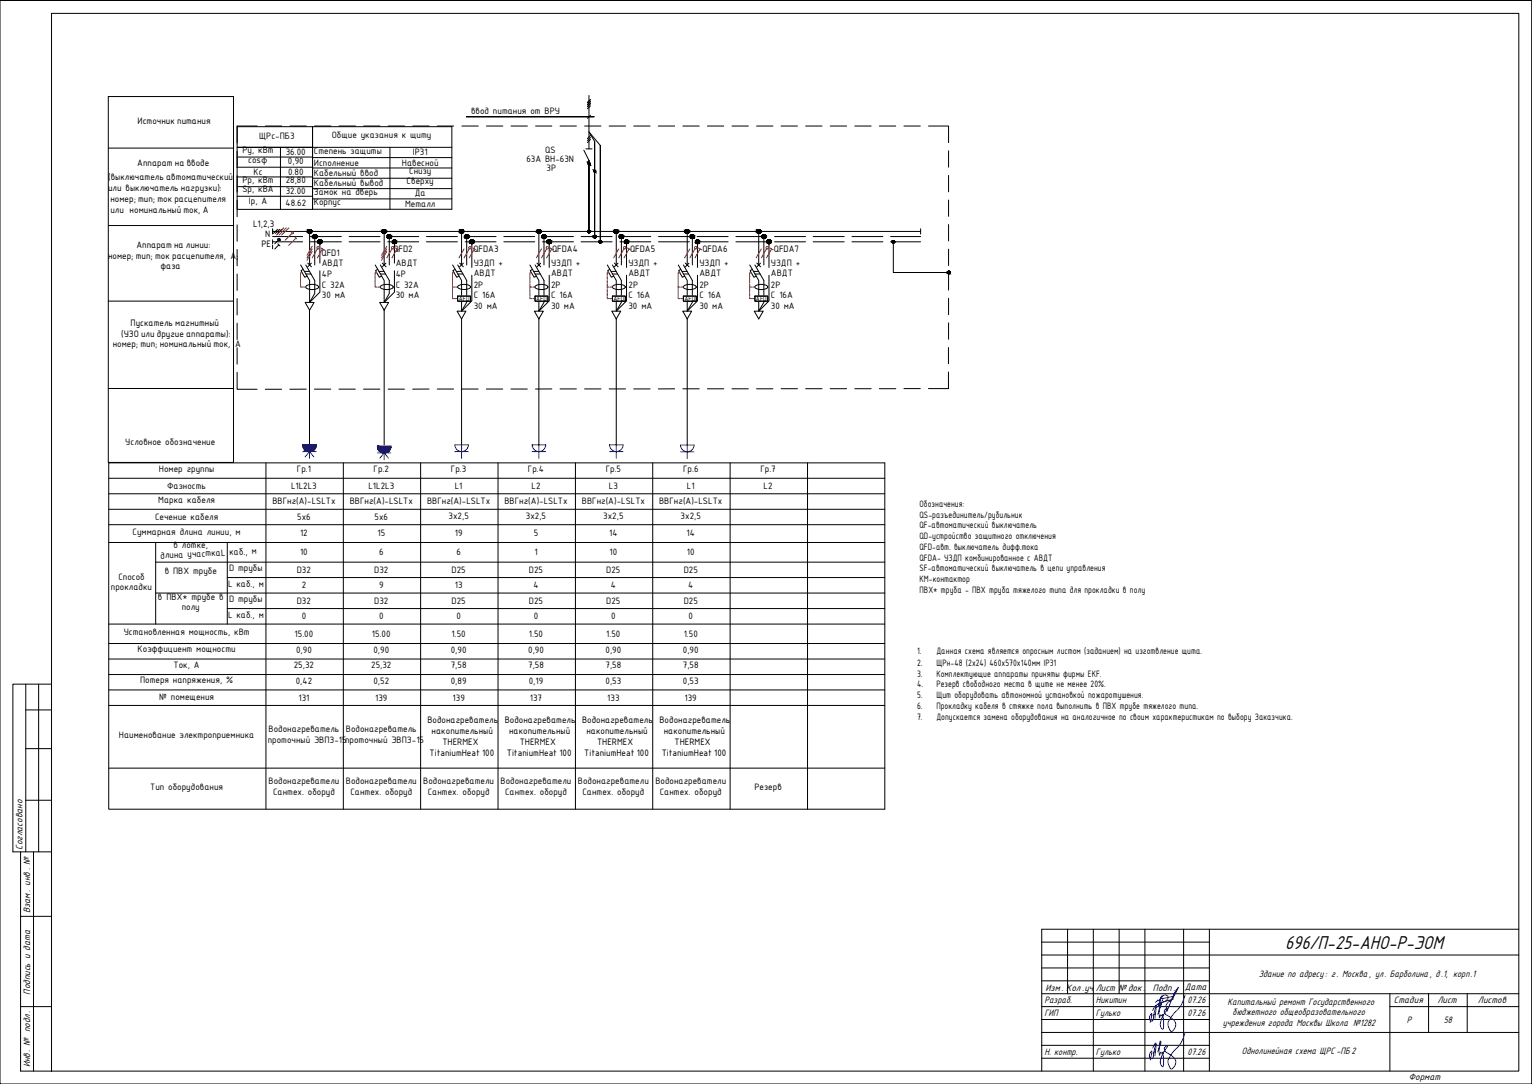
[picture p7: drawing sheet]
<svg xmlns="http://www.w3.org/2000/svg" width="594mm" height="420mm" viewBox="0 0 594 420" stroke-linecap="round" stroke-linejoin="round" font-family="sans-serif">
<defs><g id="words">
<text font-size="8" x="498.4" y="367.7">696/П-25-АНО-Р-ЭОМ</text>
<g font-size="4">
<text x="8.7" y="329.4" transform="rotate(-90 8.7 329.4)">Согласовано</text>
<text x="11.7" y="353.9" transform="rotate(-90 11.7 353.9)">Взам. инв. №</text>
<text x="405.4" y="383.9">Изм. Кол .уч</text>
<text x="424.9" y="383.9">Лист № док.</text>
<text x="447.1" y="383.9">Подп.</text>
<text x="459.4" y="383.7">Дата</text>
<text x="488.1" y="378.5">Здание по адресу: г. Москва, ул. Барболина, д.1, корп.1</text>
<text x="11.7" y="385.5" transform="rotate(-90 11.7 385.5)">Подпись и дата</text>
<text x="405" y="388.9">Разраб.</text>
<text x="425" y="388.9">Никитин</text>
<text x="460.5" y="388.9">07.26</text>
<text x="476" y="389.4">Капитальный ремонт Государственного</text>
<text x="540.5" y="388.9">Стадия</text>
<text x="557.4" y="388.9">Лист</text>
<text x="573.1" y="388.9">Листов</text>
<text x="405" y="393.9">ГИП</text>
<text x="425" y="393.9">Гулько</text>
<text x="460.5" y="393.9">07.26</text>
<text x="478" y="393.6">бюджетного общеобразовательного</text>
<text x="474.2" y="397.7">учреждения города Москвы Школа №1282</text>
<text x="545.6" y="396.4">Р</text>
<text x="559.9" y="396.4">58</text>
<text x="11.7" y="413.7" transform="rotate(-90 11.7 413.7)">Инв. № подл.</text>
<text x="405" y="408.9">Н. контр.</text>
<text x="425" y="408.9">Гулько</text>
<text x="460.5" y="408.9">07.26</text>
<text x="481.6" y="408.7">Однолинейная схема ЩРС -ПБ2</text>
<text x="546.3" y="418.5">Формат</text>
</g>
<g font-size="3.9">
<text x="182.7" y="44.2">ввод питания от ВРУ</text>
<text x="100.5" y="53.7">ЩРс-ПБ3</text>
<text x="128.7" y="53.5">Общие указания к щиту</text>
<text x="94" y="59.4">Ру, кВт</text>
<text x="121.7" y="59.8">Степень защиты</text>
<text x="211.4" y="59.1">QS</text>
<text x="96.2" y="63.2">cosφ</text>
<text x="110.8" y="60.1">36.00</text>
<text x="111.7" y="63.5">0,90</text>
<text x="121.7" y="64.2">Исполнение</text>
<text x="155.8" y="64.2">Навесной</text>
<text x="160.1" y="60.2">IP31</text>
<text x="204.1" y="62.8">63А ВН-63N</text>
<text x="94" y="70.8">Рр, кВт</text>
<text x="98.3" y="67.8">Кс</text>
<text x="110.8" y="71.1">28,80</text>
<text x="111.7" y="67.8">0.80</text>
<text x="121.7" y="68.2">Кабельный ввод</text>
<text x="157.7" y="71.5">Сверху</text>
<text x="158.7" y="67.5">Снизу</text>
<text x="212" y="66.3">3Р</text>
<text x="94" y="74.6">Sр, кВА</text>
<text x="110.8" y="75.3">32.00</text>
<text x="121.7" y="72.2">Кабельный вывод</text>
<text x="121.7" y="75.5">Замок на дверь</text>
<text x="160.8" y="75.9">Да</text>
<text x="96.5" y="79">Iр, А</text>
<text x="110.7" y="79.7">48.62</text>
<text x="121.7" y="79.5">Корпус</text>
<text x="157.1" y="80.2">Металл</text>
<text x="124.8" y="103">АВДТ</text>
<text x="124.8" y="107.3">4Р</text>
<text x="153.5" y="103">АВДТ</text>
<text x="153.5" y="107.3">4Р</text>
<text x="183.7" y="103">УЗДП +</text>
<text x="183.7" y="107.1">АВДТ</text>
<text x="213.7" y="103">УЗДП +</text>
<text x="213.7" y="107.1">АВДТ</text>
<text x="243.7" y="103">УЗДП +</text>
<text x="243.7" y="107.1">АВДТ</text>
<text x="271.2" y="103">УЗДП +</text>
<text x="271.2" y="107.1">АВДТ</text>
<text x="299" y="103">УЗДП +</text>
<text x="299" y="107.1">АВДТ</text>
<text x="124.8" y="111.5">С 32А</text>
<text x="153.5" y="111.5">С 32А</text>
<text x="183.7" y="111.5">2Р</text>
<text x="213.7" y="111.5">2Р</text>
<text x="243.7" y="111.5">2Р</text>
<text x="271.2" y="111.5">2Р</text>
<text x="299" y="111.5">2Р</text>
<text x="124.8" y="115.7">30 мА</text>
<text x="153.5" y="115.7">30 мА</text>
<text x="183.7" y="115.7">С 16А</text>
<text x="183.7" y="119.8">30 мА</text>
<text x="213.7" y="115.7">С 16А</text>
<text x="213.7" y="119.8">30 мА</text>
<text x="243.7" y="115.7">С 16А</text>
<text x="243.7" y="119.8">30 мА</text>
<text x="271.2" y="115.7">С 16А</text>
<text x="271.2" y="119.8">30 мА</text>
<text x="299" y="115.7">С 16А</text>
<text x="299" y="119.8">30 мА</text>
<text x="48.6" y="172.4">Условное обозначение</text>
<text x="61.6" y="182.8">Номер группы</text>
<text x="115.1" y="182.8">Гр.1</text>
<text x="144.9" y="182.8">Гр.2</text>
<text x="174.9" y="182.8">Гр.3</text>
<text x="204.7" y="182.8">Гр.4</text>
<text x="234.9" y="182.8">Гр.5</text>
<text x="264.9" y="182.8">Гр.6</text>
<text x="294.9" y="182.8">Гр.7</text>
<text x="64.8" y="189.5">Фазность</text>
<text x="112.9" y="189.5">L1L2L3</text>
<text x="142.9" y="189.5">L1L2L3</text>
<text x="176.4" y="189.5">L1</text>
<text x="206.1" y="189.5">L2</text>
<text x="236.1" y="189.5">L3</text>
<text x="266.4" y="189.5">L1</text>
<text x="296.1" y="189.5">L2</text>
<text x="61.4" y="194.8">Марка кабеля</text>
<text x="105.6" y="195.5">ВВГнг(A)-LSLTx</text>
<text x="135.6" y="195.5">ВВГнг(A)-LSLTx</text>
<text x="165.6" y="195.5">ВВГнг(A)-LSLTx</text>
<text x="195.6" y="195.5">ВВГнг(A)-LSLTx</text>
<text x="225.6" y="195.5">ВВГнг(A)-LSLTx</text>
<text x="255.6" y="195.5">ВВГнг(A)-LSLTx</text>
<text x="356.6" y="196.5">Обозначения:</text>
<text x="60.2" y="201.5">Сечение кабеля</text>
<text x="115.2" y="201.5">5x6</text>
<text x="145.2" y="201.5">5x6</text>
<text x="173.9" y="201">3x2,5</text>
<text x="203.9" y="201">3x2,5</text>
<text x="233.9" y="201">3x2,5</text>
<text x="263.9" y="201">3x2,5</text>
<text x="356.6" y="200.7">QS-разъединитель/рубильник</text>
<text x="51.4" y="207.2">Суммарная длина линии, м</text>
<text x="116.4" y="207.9">12</text>
<text x="146.4" y="207.9">15</text>
<text x="176.4" y="207.9">19</text>
<text x="207" y="207.9">5</text>
<text x="236.3" y="207.9">14</text>
<text x="266.2" y="207.9">14</text>
<text x="356.6" y="204.8">QF-автоматический выключатель</text>
<text x="356.6" y="209">QD-устройство защитного отключения</text>
<text x="67.3" y="212.5">в лотке,</text>
<text x="116.4" y="215.2">10</text>
<text x="147" y="215.2">6</text>
<text x="177" y="215.2">6</text>
<text x="207.3" y="215.2">1</text>
<text x="236.3" y="215.2">10</text>
<text x="266.4" y="215.2">10</text>
<text x="356.6" y="213.2">QFD-авт. выключатель дифф.тока</text>
<text x="62.3" y="216.6" transform="rotate(-3 62.3 216.6)">длина участкаL каб., м</text>
<text x="88.9" y="221.3">D трубы</text>
<text x="115.1" y="222">D32</text>
<text x="145.1" y="222">D32</text>
<text x="175.1" y="222">D25</text>
<text x="205.1" y="222">D25</text>
<text x="235.1" y="222">D25</text>
<text x="265.1" y="222">D25</text>
<text x="356.6" y="217.3">QFDA- УЗДП комбинированное с АВДТ</text>
<text x="356.6" y="221.5">SF-автоматический выключатель в цепи управления</text>
<text x="45.9" y="224.7">Способ</text>
<text x="63.9" y="222.6">в ПВХ трубе</text>
<text x="88.4" y="227.5">L каб., м</text>
<text x="356.6" y="225.7">КМ-контактор</text>
<text x="43" y="228.5">прокладки</text>
<text x="61.3" y="232.5">в ПВХ* трубе в</text>
<text x="88.9" y="233.3">D трубы</text>
<text x="115.1" y="234">D32</text>
<text x="117" y="228">2</text>
<text x="145.1" y="234">D32</text>
<text x="147" y="228">9</text>
<text x="175.1" y="234">D25</text>
<text x="176.4" y="228">13</text>
<text x="205.1" y="234">D25</text>
<text x="206.9" y="228">4</text>
<text x="235.1" y="234">D25</text>
<text x="236.9" y="228">4</text>
<text x="265.1" y="234">D25</text>
<text x="266.9" y="228">4</text>
<text x="356.6" y="229.8">ПВХ* труба - ПВХ труба тяжелого типа для прокладки в полу</text>
<text x="70.5" y="236.6">полу</text>
<text x="88.4" y="239.5">L каб., м</text>
<text x="117" y="240">0</text>
<text x="147" y="240">0</text>
<text x="177" y="240">0</text>
<text x="207" y="240">0</text>
<text x="237" y="240">0</text>
<text x="267" y="240">0</text>
<text x="48" y="246.3">Установленная мощность, кВт</text>
<text x="114.3" y="246.8">15.00</text>
<text x="144.2" y="246.8">15.00</text>
<text x="175.1" y="246.8">1.50</text>
<text x="205.1" y="246.8">1.50</text>
<text x="235.1" y="246.8">1.50</text>
<text x="265.1" y="246.8">1.50</text>
<text x="53.4" y="252.8">Коэффициент мощности</text>
<text x="114.8" y="253.1">0,90</text>
<text x="144.8" y="253.1">0,90</text>
<text x="174.8" y="253.1">0,90</text>
<text x="204.8" y="253.1">0,90</text>
<text x="234.8" y="253.1">0,90</text>
<text x="264.8" y="253.1">0,90</text>
<text x="355.6" y="253.6">1.</text>
<text x="363.1" y="253.6">Данная схема является опросным листом (заданием) на изготвление щита.</text>
<text x="67.3" y="259.1">Ток, А</text>
<text x="113.9" y="259.1">25,32</text>
<text x="143.9" y="259.1">25,32</text>
<text x="174.8" y="259.1">7,58</text>
<text x="204.8" y="259.1">7,58</text>
<text x="234.8" y="259.1">7,58</text>
<text x="264.8" y="259.1">7,58</text>
<text x="355.6" y="258.1">2.</text>
<text x="355.6" y="262.2">3.</text>
<text x="363.1" y="258.1">ЩРн-48 (2х24) 460х570х140мм IP31</text>
<text x="363.1" y="262.2">Комплектующие аппараты приняты фирмы EKF.</text>
<text x="54.3" y="264.8">Потеря напряжения, %</text>
<text x="114.7" y="265.1">0,42</text>
<text x="144.8" y="265.1">0,52</text>
<text x="174.8" y="265.1">0,89</text>
<text x="205.1" y="265.1">0,19</text>
<text x="234.8" y="265.1">0,53</text>
<text x="264.8" y="265.1">0,53</text>
<text x="355.6" y="266.4">4.</text>
<text x="363.1" y="266.4">Резерв свободного места в щите не менее 20%.</text>
<text x="61.8" y="271.2">№ помещения</text>
<text x="115.7" y="271.6">131</text>
<text x="145.5" y="271.6">139</text>
<text x="175.5" y="271.6">139</text>
<text x="205.5" y="271.6">137</text>
<text x="235.5" y="271.6">133</text>
<text x="265.5" y="271.6">139</text>
<text x="355.6" y="270.6">5.</text>
<text x="355.6" y="274.7">6.</text>
<text x="363.1" y="270.6">Щит оборудовать автономной установкой пожаротушения.</text>
<text x="363.1" y="274.7">Прокладку кабеля в стяжке пола выполнить в ПВХ трубе тяжелого типа.</text>
<text x="355.6" y="278.9">7.</text>
<text x="363.1" y="278.9">Допускается замена оборудования на аналогичное по своим характеристикам по выбору Заказчика.</text>
<text x="46.1" y="286">Наименование электроприемника</text>
<text x="104.1" y="283.9">Водонагреватель</text>
<text x="134.1" y="283.9">Водонагреватель</text>
<text x="103.8" y="288.1">проточный ЭВПЗ-15проточный ЭВПЗ-15</text>
<text x="104.1" y="304">Водонагреватели</text>
<text x="134.1" y="304">Водонагреватели</text>
<text x="164.1" y="304">Водонагреватели</text>
<text x="194.1" y="304">Водонагреватели</text>
<text x="224.1" y="304">Водонагреватели</text>
<text x="254.1" y="304">Водонагреватели</text>
<text x="58.3" y="306.1">Тип оборудования</text>
<text x="105.9" y="308.2">Сантех. оборуд</text>
<text x="135.9" y="308.2">Сантех. оборуд</text>
<text x="165.9" y="308.2">Сантех. оборуд</text>
<text x="195.9" y="308.2">Сантех. оборуд</text>
<text x="225.8" y="308.2">Сантех. оборуд</text>
<text x="255.9" y="308.2">Сантех. оборуд</text>
<text x="292.6" y="306.1">Резерв</text>
</g>
<g font-size="3.5">
<text x="53.3" y="48.1">Источник питания</text>
<text x="53.2" y="64.4">Аппарат на вводе</text>
<text x="41.9" y="69.8">(</text>
<text x="42.9" y="69.8">выключатель автоматический</text>
<text x="41.9" y="74">или выключатель нагрузки):</text>
<text x="42.8" y="78.3">номер; тип; ток расцепителя</text>
<text x="42.8" y="82.5">или номинальный ток, А</text>
<text x="98.1" y="88.1">L1,2,3</text>
<text x="101.3" y="95.7">PE</text>
<text x="102.8" y="92">N</text>
<text x="41.9" y="100.3">номер; тип; ток расцепителя, А</text>
<text x="52.9" y="96.1">Аппарат на линии:</text>
<text x="91.6" y="100.3">;</text>
<text x="124.7" y="99.1">QFD1</text>
<text x="152.5" y="97.6">QFD2</text>
<text x="183.6" y="97.6">QFDA3</text>
<text x="214.1" y="97.6">QFDA4</text>
<text x="244.3" y="97.7">QFDA5</text>
<text x="272.4" y="97.7">QFDA6</text>
<text x="300.1" y="97.7">QFDA7</text>
<text x="62.2" y="104.4">фаза</text>
<text x="47" y="130.7">(УЗО или другие аппараты):</text>
<text x="50.6" y="126.3">Пускатель магнитный</text>
<text x="43.7" y="134.7">номер; тип; номинальный ток,</text>
<text x="91.1" y="134.7">А</text>
<text x="165.7" y="280.1">Водонагреватель</text>
<text x="195.7" y="280.1">Водонагреватель</text>
<text x="225.7" y="280.1">Водонагреватель</text>
<text x="255.7" y="280.1">Водонагреватель</text>
<text x="167.4" y="284.6">накопительный</text>
<text x="197.4" y="284.6">накопительный</text>
<text x="227.4" y="284.6">накопительный</text>
<text x="257.4" y="284.6">накопительный</text>
<text x="166.6" y="292.9">TitaniumHeat 100</text>
<text x="171.6" y="288.8">THERMEX</text>
<text x="196.6" y="292.9">TitaniumHeat 100</text>
<text x="201.5" y="288.8">THERMEX</text>
<text x="226.6" y="292.9">TitaniumHeat 100</text>
<text x="231.6" y="288.8">THERMEX</text>
<text x="256.6" y="292.9">TitaniumHeat 100</text>
<text x="261.6" y="288.8">THERMEX</text>
</g>
<g font-size="2.4">
<text x="177.9" y="116.5">AFD</text>
<text x="207.9" y="116.5">AFD</text>
<text x="237.9" y="116.5">AFD</text>
<text x="265.4" y="116.5">AFD</text>
<text x="293.2" y="116.5">AFD</text>
</g>
</g></defs>
<!-- layer: RAMKA -->
<g fill="none" stroke="#000" stroke-width=".39">
<path d="M0 .2h594v420h-594zM20 5.2h569v410h-569zM10 275.2h10M10 265.2v65M15 265.2v65M20 265.2h-15v65h3M10 290.2h10M10 310.2h10M13 330.2v85M20 330.2h-12v85h12M8 355.2h12M404 375.2h65"/>
<path d="M404 370.2h185M404 365.2h65M414 360.2v25M424 360.2v55M434 360.2v25M444 360.2v55M459 360.2v55M469 360.2v55M589 360.2h-185v55M8 390.2h12M404 385.2h185M404 395.2h65"/>
<path d="M404 390.2h65M404 380.2h65M539 385.2v30M539 390.2h50M554 385.2v15M569 385.2v15M404 410.2h65M404 405.2h65M404 400.2h185"/>
</g>
<path d="M447 391.7l1.2-2 .1 1.5-.4 3.5M448.1 392.9l-1 .7M448.3 390.3l-.9 3.7a1.26 1.26 0 0 1-1 1.8 1.72 1.72 0 0 1 .2-2.9l-.6 3.4M459.5 385.7a14.7 14.7 0 0 1-4.9 7.9l-1.1 1.8a2.71 2.71 0 0 0-.2 3.1l.4 .9a.66 .66 0 0 0 .7 .4 .66 .66 0 0 0 .6-.5 2.96 2.96 0 0 0-1.1-5 3 3 0 0 1-2.4-2.3l.5-.9 .8-.3a12.1 12.1 0 0 0-2.8 6.9l.9 1.2a10.8 10.8 0 0 0 .1-5.5l-.5 .3-.3-.4-.6 1.2a12.4 12.4 0 0 1 .4-5.5l.2 .6-1.3 3.6M447 406.2l1.2-1.9 .1 1.5-.4 3.5M448.1 407.4l-1 .8M448.3 404.8l-.9 3.7a1.26 1.26 0 0 1-1 1.8 1.72 1.72 0 0 1 .2-2.9l-.6 3.4M459.5 400.3a14.7 14.7 0 0 1-4.9 7.8l-1.1 1.8a2.72 2.72 0 0 0-.2 3.1l.4 1a.66 .66 0 0 0 .7 .4 .66 .66 0 0 0 .6-.5 2.96 2.96 0 0 0-1.1-5 3 3 0 0 1-2.4-2.4l.5-.8 .8-.4a12.1 12.1 0 0 0-2.8 6.9l.9 1.3a10.8 10.8 0 0 0 .1-5.6l-.5 .4-.3-.5-.6 1.2a12.4 12.4 0 0 1 .4-5.5l.2 .7-1.3 3.5" fill="none" stroke="#00f" stroke-width=".39"/>
<path d="M448.1 388.6l.8-.9 .2 .2 .5-.4 .9-1 .1-.5-.8 1.8a2.98 2.98 0 0 1-.9 2.4h-.6l-.1-.3 1.4-1a3.8 3.8 0 0 0 3.4-2.3 1.45 1.45 0 0 0-1.6-1 1.45 1.45 0 0 0-1.2 1.5l-.7 3.1 .3-1.4M450.8 387.4l-.6 2.2M451.2 388.2v.2M454.7 386.2l-4 .9M455.1 387.1l-2.5 1.8a1.22 1.22 0 0 0-.3 1.8l.2 1.2 2.8-6.6 1.7-2.6a10.5 10.5 0 0 1-3.5 5.1l-1.5 .2" fill="none" stroke="#00f" stroke-width=".39"/>
<!-- layer: PDF _0 -->
<g fill="#00f" stroke="#00f" stroke-width=".39">
<path d="M108 92.5h.3z"/>
<path d="M107.9 92.7h.6z"/>
<path d="M107.8 93h.7z"/>
<path d="M108 93.2h.3z"/>
<path d="M108.1 92.5h.2zM108.1 92.5h.2zM108 92.5h.3z"/>
<path d="M108 92.5h.3zM107.9 92.5h.4zM107.9 92.5l.5 .1zM107.9 92.5l.5 .1zM107.9 92.6h.5zM107.9 92.6h.5zM107.9 92.6h.5zM107.9 92.6h.5zM107.9 92.6l.6 .1zM107.9 92.6l.6 .1zM107.8 92.7h.7z"/>
<path d="M107.8 92.7h.7zM107.8 92.7h.7zM107.8 92.7l.7 .1zM107.8 92.7l.7 .1zM107.8 92.8h.7zM107.8 92.8h.7zM107.8 92.8h.7zM107.8 92.8h.7z"/>
<path d="M107.8 92.8h.7zM107.8 92.8l.7 .1zM107.8 92.8l.7 .1zM107.8 92.9h.7zM107.8 92.9h.7zM107.8 92.9h.7zM107.8 92.9l.7 .1zM107.8 93h.7zM107.8 93h.7zM107.8 93h.7z"/>
<path d="M107.8 93h.7zM107.8 93h.7zM107.8 93h.7zM107.8 93l.7 .1zM107.8 93.1h.7zM107.8 93.1h.7z"/>
<path d="M107.9 93.1h.5zM107.9 93.1h.6z"/>
<path d="M107.9 93.1l.5 .1zM107.9 93.1l.5 .1zM107.9 93.2h.5zM107.9 93.2h.5zM107.9 93.2h.5zM107.9 93.2h.4zM107.9 93.2h.4zM107.9 93.2h.4zM108 93.2h.3z"/>
<path d="M108 93.2h.3zM108 93.2l.2 .1z"/>
</g>
<!-- layer: PDF _A-ANNO-NOTE -->
<g fill="#000" stroke="#000" stroke-width=".39">
<path d="M228.3 89.2h.2zM228.3 90.2h.2zM230.5 92.2h.2zM232.4 94.1h.7zM232.5 93.3h.6zM232.7 94.2h.2zM346.3 93.2h.2zM346.3 94.2h.2zM367.8 106.1h.2z"/>
<path d="M228.3 89.2h.2zM228.3 89.2h.3zM228.2 89.2h.4zM228.2 89.2h.4zM228.2 89.2h.4zM228.2 89.2l.4 .1zM228.2 89.2l.4 .1zM228.1 89.3h.6zM228.1 89.3h.6zM228.1 89.3h.6zM228.1 89.3h.6zM228 89.3l.8 .1zM228 89.3l.8 .1zM228 89.4h.8zM228 89.4h.8zM228 89.4l.8 .1zM228 89.4l.8 .1zM228 89.5h.8zM228 89.5h.8zM228 89.5h.9zM227.9 89.5h1zM227.9 89.5l1 .1zM227.9 89.5l1 .1zM227.9 89.6h1zM227.9 89.6h1zM227.9 89.6l1 .1zM227.9 89.6l1 .1zM227.9 89.7h1zM227.9 89.7h1zM227.9 89.7h1zM227.9 89.7h1zM227.9 89.7l1 .1zM227.9 89.7l1 .1zM227.9 89.8h1zM227.9 89.8h1zM227.9 89.8l1 .1zM227.9 89.8l1 .1zM227.9 89.9h1zM227.9 89.9h.9zM228 89.9l.8 .1zM228 89.9l.8 .1zM228 90h.8zM228 90h.8zM228 90h.8zM228 90h.8zM228 90h.8zM228 90l.7 .1zM228 90.1h.7zM228 90.1h.7zM228.1 90.1h.6zM228.1 90.1h.5zM228.1 90.1h.5zM228.1 90.1l.5 .1zM228.2 90.2h.4zM228.2 90.2h.4zM228.2 90.2h.4zM228.2 90.2h.3z"/>
<path d="M230.2 92l.7 .1zM230.3 92.1h.6zM230.3 92.1h.6zM230.3 92.1h.6zM230.3 92.1l.5 .1zM230.3 92.2h.5zM230.3 92.2h.5zM230.4 92.2h.4zM230.4 92.2h.4zM230.4 92.2h.4zM230.4 92.2h.3z"/>
<path d="M230.5 91.2h.2zM230.5 91.2h.2zM230.5 91.2h.3zM230.4 91.2h.4zM230.4 91.2l.4 .1zM230.4 91.2l.4 .1zM230.4 91.3h.4zM230.3 91.3h.5zM230.3 91.3h.6zM230.3 91.3h.6zM230.3 91.3h.6zM230.3 91.3h.6zM230.3 91.3l.7 .1zM230.3 91.3l.7 .1zM230.2 91.4h.8zM230.2 91.4h.8zM230.2 91.4h.8zM230.2 91.4h.8zM230.2 91.4l.8 .1zM230.2 91.4l.8 .1zM230.1 91.5h1zM230.1 91.5h1zM230.1 91.5l1 .1zM230.1 91.5l1 .1zM230.1 91.6h1zM230.1 91.6h1zM230.1 91.6l1 .1zM230.1 91.6l1 .1zM230.1 91.7h1zM230.1 91.7h1zM230.1 91.7h1zM230.1 91.7h1zM230.1 91.7l1 .1zM230.1 91.7l1 .1zM230.1 91.8h1zM230.1 91.8l1 .1zM230.1 91.9h1zM230.1 91.9h1zM230.1 91.9h1zM230.1 91.9h.9zM230.1 91.9l.9 .1zM230.1 91.9l.9 .1zM230.2 92h.8zM230.2 92h.8zM230.2 92h.8zM230.2 92h.8z"/>
<path d="M232.7 93.2h.2zM232.7 93.2h.2zM232.7 93.2h.3zM232.6 93.2h.4zM232.6 93.2l.4 .1zM232.6 93.2l.4 .1zM232.6 93.3h.4zM232.5 93.3h.5zM232.5 93.3h.6zM232.5 93.3h.6zM232.5 93.3h.6zM232.5 93.3h.6zM232.4 93.3h.7z"/>
<path d="M232.4 93.3l.8 .1zM232.4 93.3l.8 .1zM232.4 93.4h.8zM232.4 93.4h.8zM232.4 93.4l.8 .1zM232.4 93.4l.8 .1zM232.3 93.5h1zM232.3 93.5h1zM232.3 93.5l1 .1zM232.3 93.5l1 .1zM232.3 93.6h1zM232.3 93.6h1zM232.3 93.6h1zM232.3 93.6h1zM232.3 93.6l1 .1zM232.3 93.6l1 .1zM232.3 93.7l1 .1zM232.3 93.7l1 .1zM232.3 93.8h1zM232.3 93.8h1zM232.3 93.8h1zM232.3 93.8l1 .1zM232.3 93.9h1zM232.3 93.9h1zM232.3 93.9h1zM232.3 93.9h.9zM232.3 93.9l.9 .1zM232.3 93.9l.9 .1zM232.4 94h.8zM232.4 94h.8zM232.4 94h.8zM232.4 94l.7 .1zM232.4 94.1h.7z"/>
<path d="M232.5 94.1h.6zM232.5 94.1h.6zM232.5 94.1h.6zM232.5 94.1h.5zM232.5 94.1h.5zM232.5 94.1h.5zM232.6 94.1h.4zM232.6 94.1l.4 .1zM232.6 94.2h.4zM232.6 94.2h.3z"/>
<path d="M346.1 93.3h.7zM346.1 93.3h.7z"/>
<path d="M346.1 94.1h.7zM346.1 94.1h.7z"/>
<path d="M346.3 93.2h.2zM346.3 93.2h.3zM346.2 93.2h.4zM346.2 93.2l.4 .1zM346.2 93.2l.4 .1zM346.2 93.3h.5zM346.2 93.3h.5zM346.2 93.3h.5zM346.2 93.3h.5zM346.1 93.3h.7zM346.1 93.3h.7z"/>
<path d="M346.1 94.1h.7zM346.1 94.1h.6zM346.1 94.1h.6zM346.1 94.1h.6zM346.2 94.1h.5zM346.2 94.1h.4zM346.2 94.1h.4zM346.2 94.1l.4 .1zM346.2 94.2h.4zM346.2 94.2h.3z"/>
<path d="M346.1 93.3l.7 .1zM346.1 93.3l.7 .1zM346 93.4h.8zM346 93.4h.8zM346 93.4l.8 .1zM346 93.4l.8 .1zM345.9 93.5h1zM345.9 93.5h1zM345.9 93.5l1 .1zM345.9 93.5l1 .1zM345.9 93.6h1zM345.9 93.6h1zM345.9 93.6h1zM345.9 93.6h1zM345.9 93.6l1 .1zM345.9 93.6l1 .1zM345.9 93.7l1 .1zM345.9 93.7l1 .1zM345.9 93.8h1zM345.9 93.8h1zM345.9 93.8h1zM345.9 93.8l1 .1zM345.9 93.9h1zM345.9 93.9h1zM345.9 93.9h1zM345.9 93.9h.9zM345.9 93.9l.9 .1zM345.9 93.9l.9 .1zM346 94h.8zM346 94h.8zM346 94l.8 .1zM346 94l.8 .1z"/>
<path d="M367.8 105.1h.2zM367.8 105.1h.2z"/>
<path d="M367.8 105.1l.2 .1zM367.7 105.2h.3zM367.7 105.2h.4zM367.7 105.2h.4zM367.7 105.2h.4zM367.7 105.2h.4zM367.6 105.2h.6zM367.6 105.2h.6zM367.6 105.2h.6zM367.6 105.2h.6zM367.5 105.2l.8 .1zM367.5 105.2l.8 .1zM367.5 105.3h.8zM367.5 105.3h.8zM367.5 105.3l.8 .1zM367.5 105.3l.8 .1zM367.5 105.4h.8zM367.5 105.4h.8zM367.5 105.4l.8 .1zM367.5 105.4l.8 .1zM367.4 105.5h.9zM367.4 105.5h.9zM367.4 105.5h1zM367.4 105.5h1zM367.4 105.5l1 .1zM367.4 105.5l1 .1zM367.4 105.6h1zM367.4 105.6h1zM367.4 105.6l1 .1zM367.4 105.6l1 .1zM367.4 105.7h1zM367.4 105.7h1zM367.4 105.7h1zM367.4 105.7h.9zM367.4 105.7l.9 .1zM367.4 105.7l.9 .1zM367.4 105.8h.9zM367.4 105.8h.9zM367.5 105.8h.8zM367.5 105.8l.8 .1zM367.5 105.9h.8zM367.5 105.9h.8zM367.5 105.9l.8 .1zM367.5 105.9l.8 .1zM367.5 106h.8zM367.5 106h.7zM367.5 106h.7zM367.5 106h.7zM367.6 106h.6zM367.6 106h.5zM367.6 106h.5zM367.6 106l.5 .1zM367.7 106.1h.4zM367.7 106.1h.3zM367.7 106.1h.3zM367.7 106.1h.3z"/>
</g>
<!-- layer: PDF _0 -->
<g fill="#000" stroke="#000" stroke-width=".39">
<path d="M119.9 90.4h.3zM148.8 90.4h.3zM178.8 90.4h.4zM208.8 90.4l.2 .1zM208.8 90.4h.3zM238.8 90.4h.3zM266.3 90.4h.4zM294 90.4h.4z"/>
<path d="M119.9 90.4l.2 .1zM119.9 90.5h.2z"/>
<path d="M119.9 89h.2zM119.9 89h.3zM119.9 89h.3zM119.9 89h.4zM119.8 89h.5zM119.8 89h.6zM119.8 89h.6zM119.8 89l.6 .1zM119.7 89.1h.7zM119.7 89.1h.8zM119.7 89.1h.8zM119.6 89.1l.9 .1zM119.5 89.2h1zM119.5 89.2h1.1zM119.5 89.2h1.1zM119.5 89.2h1.1zM119.5 89.2h1.1zM119.5 89.2l1.2 .1zM119.5 89.2l1.2 .1zM119.4 89.3l1.3 .1zM119.4 89.3l1.3 .1zM119.4 89.4h1.3zM119.4 89.4h1.3zM119.4 89.4l1.4 .1zM119.4 89.4l1.4 .1zM119.3 89.5l1.5 .1zM119.3 89.5l1.5 .1zM119.3 89.6h1.5zM119.3 89.6h1.5zM119.3 89.6l1.5 .1zM119.3 89.6l1.5 .1zM119.3 89.7h1.5zM119.3 89.7l1.5 .1zM119.3 89.8h1.5zM119.3 89.8h1.5zM119.3 89.8l1.5 .1zM119.3 89.8l1.5 .1zM119.3 89.9h1.5zM119.3 89.9l1.4 .1zM119.4 90h1.3zM119.4 90h1.3zM119.4 90h1.3zM119.4 90l1.3 .1zM119.4 90.1h1.3zM119.4 90.1l1.2 .1zM119.5 90.2h1.1zM119.5 90.2h1.1zM119.5 90.2h1.1zM119.5 90.2l1 .1zM119.5 90.3h1zM119.5 90.3h1zM119.6 90.3h.9zM119.6 90.3h.8zM119.7 90.3h.7zM119.7 90.3l.7 .1zM119.8 90.4h.6zM119.8 90.4h.5zM119.8 90.4h.5zM119.8 90.4h.4z"/>
<path d="M148.8 90.4l.3 .1zM148.8 90.5h.3z"/>
<path d="M148.8 89h.3zM148.8 89h.3zM148.8 89h.3zM148.8 89h.4zM148.7 89h.5zM148.7 89h.6zM148.7 89h.6zM148.7 89l.7 .1zM148.6 89.1h.8zM148.6 89.1h.8zM148.6 89.1h.8zM148.5 89.1l.9 .1zM148.5 89.2h.9zM148.5 89.2h1zM148.5 89.2h1zM148.4 89.2h1.2zM148.4 89.2h1.2zM148.4 89.2l1.2 .1zM148.4 89.2l1.2 .1zM148.3 89.3l1.3 .1zM148.3 89.3l1.3 .1zM148.3 89.4h1.3zM148.3 89.4h1.3zM148.3 89.4l1.4 .1zM148.3 89.4l1.4 .1zM148.3 89.5l1.4 .1zM148.3 89.5l1.4 .1zM148.3 89.6h1.4zM148.2 89.6h1.5zM148.2 89.6l1.5 .1zM148.2 89.6l1.5 .1zM148.2 89.7h1.5zM148.2 89.7l1.5 .1zM148.2 89.8h1.5zM148.2 89.8h1.5zM148.3 89.8l1.4 .1zM148.3 89.8l1.4 .1zM148.3 89.9h1.4zM148.3 89.9l1.3 .1zM148.3 90h1.3zM148.3 90h1.3zM148.3 90h1.3zM148.3 90l1.3 .1zM148.3 90.1h1.3zM148.3 90.1l1.3 .1zM148.4 90.2h1.2zM148.4 90.2h1.1zM148.4 90.2h1.1zM148.4 90.2l1 .1zM148.5 90.3h.9zM148.5 90.3h.9zM148.5 90.3h.9zM148.5 90.3h.9zM148.6 90.3h.8zM148.6 90.3l.7 .1zM148.7 90.4h.6zM148.7 90.4h.5zM148.7 90.4h.5zM148.7 90.4h.4z"/>
<path d="M178.8 90.4l.3 .1zM178.9 90.5h.2z"/>
<path d="M178.9 89h.2zM178.9 89h.3zM178.8 89h.4zM178.8 89h.4zM178.7 89h.5zM178.7 89h.6zM178.6 89h.7zM178.6 89l.7 .1zM178.6 89l.7 .1zM178.6 89.1h.8zM178.5 89.1h.9zM178.5 89.1l1 .1zM178.5 89.1l1 .1zM178.5 89.2h1zM178.5 89.2h1zM178.4 89.2h1.1zM178.4 89.2h1.1zM178.4 89.2l1.2 .1zM178.4 89.2l1.2 .1zM178.4 89.3l1.2 .1zM178.4 89.3l1.2 .1zM178.3 89.4h1.4zM178.3 89.4h1.4zM178.3 89.4l1.4 .1zM178.3 89.4l1.4 .1zM178.3 89.5l1.4 .1zM178.3 89.5l1.4 .1zM178.2 89.6h1.5zM178.2 89.6h1.5zM178.2 89.6l1.5 .1zM178.2 89.6l1.5 .1zM178.2 89.7l1.5 .1zM178.2 89.7l1.5 .1zM178.2 89.8h1.5zM178.2 89.8h1.5zM178.2 89.8h1.5zM178.2 89.8l1.5 .1zM178.3 89.9l1.4 .1zM178.3 89.9l1.4 .1zM178.3 90h1.4zM178.3 90h1.3zM178.3 90h1.3zM178.3 90l1.3 .1zM178.4 90.1h1.2zM178.4 90.1l1.1 .1zM178.4 90.2h1.1zM178.4 90.2h1.1zM178.4 90.2h1.1zM178.4 90.2l1.1 .1zM178.5 90.3h1zM178.5 90.3h.9zM178.5 90.3h.9zM178.5 90.3h.8zM178.6 90.3h.7zM178.6 90.3l.7 .1zM178.6 90.4h.7zM178.6 90.4h.6zM178.7 90.4h.5zM178.7 90.4h.5z"/>
<path d="M208.9 89h.2zM208.8 89h.3zM208.8 89h.4zM208.7 89h.5zM208.7 89h.6zM208.7 89h.6zM208.7 89l.6 .1zM208.6 89.1h.7zM208.6 89.1h.8zM208.6 89.1h.8zM208.5 89.1l1 .1zM208.5 89.1l1 .1zM208.5 89.2h1zM208.4 89.2h1.1zM208.4 89.2h1.1zM208.4 89.2h1.1zM208.4 89.2l1.2 .1zM208.4 89.2l1.2 .1zM208.3 89.3l1.3 .1zM208.3 89.3l1.3 .1zM208.3 89.4h1.4zM208.3 89.4h1.4zM208.3 89.4l1.4 .1zM208.3 89.4l1.4 .1zM208.2 89.5l1.5 .1zM208.2 89.5l1.5 .1zM208.2 89.6h1.5zM208.2 89.6h1.5zM208.2 89.6l1.5 .1zM208.2 89.6l1.5 .1zM208.2 89.7l1.5 .1zM208.2 89.7l1.5 .1zM208.2 89.8h1.5zM208.2 89.8h1.5zM208.2 89.8h1.5zM208.2 89.8l1.5 .1zM208.2 89.9l1.5 .1zM208.2 89.9l1.5 .1zM208.3 90h1.4zM208.3 90h1.3zM208.3 90h1.3zM208.3 90l1.3 .1zM208.3 90.1h1.3zM208.3 90.1l1.2 .1zM208.4 90.2h1.1zM208.4 90.2h1.1zM208.4 90.2h1.1zM208.4 90.2l1.1 .1zM208.5 90.3h1zM208.5 90.3h.9zM208.5 90.3h.9zM208.5 90.3h.8zM208.6 90.3h.7zM208.6 90.3l.7 .1zM208.7 90.4h.6zM208.7 90.4h.5zM208.7 90.4h.5zM208.7 90.4h.4z"/>
<path d="M238.8 90.4l.3 .1zM238.8 90.5h.3z"/>
<path d="M238.8 89h.3zM238.8 89h.3zM238.8 89h.3zM238.8 89h.4zM238.7 89h.5zM238.7 89h.6zM238.7 89h.6zM238.7 89l.7 .1zM238.6 89.1h.8zM238.6 89.1h.8zM238.6 89.1h.8zM238.5 89.1l.9 .1zM238.5 89.2h.9zM238.5 89.2h1zM238.5 89.2h1zM238.4 89.2h1.2zM238.4 89.2h1.2zM238.4 89.2l1.2 .1zM238.4 89.2l1.2 .1zM238.3 89.3l1.3 .1zM238.3 89.3l1.3 .1zM238.3 89.4h1.3zM238.3 89.4h1.3zM238.3 89.4l1.4 .1zM238.3 89.4l1.4 .1zM238.3 89.5l1.4 .1zM238.3 89.5l1.4 .1zM238.3 89.6h1.4zM238.3 89.6h1.4zM238.2 89.6l1.5 .1zM238.2 89.6l1.5 .1zM238.2 89.7h1.5zM238.2 89.7l1.5 .1zM238.2 89.8h1.5zM238.2 89.8h1.5zM238.3 89.8l1.4 .1zM238.3 89.8l1.4 .1zM238.3 89.9h1.4zM238.3 89.9l1.3 .1zM238.3 90h1.3zM238.3 90h1.3zM238.3 90l1.3 .1zM238.3 90l1.3 .1zM238.3 90.1h1.3zM238.3 90.1l1.3 .1zM238.4 90.2h1.2zM238.4 90.2h1.1zM238.4 90.2h1.1zM238.4 90.2l1 .1zM238.5 90.3h.9zM238.5 90.3h.9zM238.5 90.3h.9zM238.5 90.3h.9zM238.6 90.3h.8zM238.6 90.3l.7 .1zM238.7 90.4h.6zM238.7 90.4h.5zM238.7 90.4h.5zM238.7 90.4h.4z"/>
<path d="M266.3 90.4l.3 .1zM266.4 90.5h.2z"/>
<path d="M266.4 89h.2zM266.4 89h.3zM266.3 89h.4zM266.3 89h.4zM266.2 89h.5zM266.2 89h.6zM266.2 89h.6zM266.2 89l.7 .1zM266.1 89.1h.8zM266.1 89.1h.8zM266.1 89.1h.8zM266.1 89.1l.9 .1zM266 89.2h1zM266 89.2h1zM265.9 89.2h1.1zM265.9 89.2h1.2zM265.9 89.2h1.2zM265.9 89.2l1.2 .1zM265.9 89.2l1.2 .1zM265.9 89.3l1.3 .1zM265.9 89.3l1.3 .1zM265.8 89.4h1.4zM265.8 89.4h1.4zM265.8 89.4l1.4 .1zM265.8 89.4l1.4 .1zM265.8 89.5l1.4 .1zM265.8 89.5l1.4 .1zM265.8 89.6h1.5zM265.8 89.6h1.5zM265.7 89.6l1.6 .1zM265.7 89.6l1.6 .1zM265.7 89.7l1.6 .1zM265.7 89.7l1.6 .1zM265.7 89.8h1.6zM265.7 89.8h1.5zM265.8 89.8l1.4 .1zM265.8 89.8l1.4 .1zM265.8 89.9h1.4zM265.8 89.9l1.4 .1zM265.8 90h1.4zM265.8 90h1.4zM265.8 90h1.4zM265.8 90l1.3 .1zM265.9 90.1h1.2zM265.9 90.1l1.2 .1zM265.9 90.2h1.2zM265.9 90.2h1.1zM265.9 90.2h1.1zM265.9 90.2l1.1 .1zM266 90.3h1zM266 90.3h.9zM266.1 90.3h.8zM266.1 90.3h.8zM266.1 90.3h.8zM266.1 90.3l.7 .1zM266.2 90.4h.6zM266.2 90.4h.5zM266.2 90.4h.5zM266.2 90.4h.5z"/>
<path d="M294 90.4l.3 .1zM294.1 90.5h.2z"/>
<path d="M294.1 89h.2zM294.1 89h.3zM294 89h.4zM294 89h.5zM294 89h.5zM294 89h.5zM294 89h.5zM293.9 89l.7 .1zM293.8 89.1h.8zM293.8 89.1h.8zM293.8 89.1h.8zM293.8 89.1l.9 .1zM293.7 89.2h1zM293.7 89.2h1.1zM293.7 89.2h1.1zM293.7 89.2h1.1zM293.7 89.2h1.1zM293.6 89.2l1.3 .1zM293.6 89.3h1.3zM293.6 89.3l1.3 .1zM293.6 89.3l1.3 .1zM293.5 89.4h1.4zM293.5 89.4h1.4zM293.5 89.4l1.4 .1zM293.5 89.4l1.4 .1zM293.5 89.5l1.4 .1zM293.5 89.5l1.4 .1zM293.5 89.6h1.5zM293.5 89.6h1.5zM293.5 89.6l1.5 .1zM293.5 89.6l1.5 .1zM293.5 89.7l1.5 .1zM293.5 89.7l1.5 .1zM293.5 89.8h1.5zM293.5 89.8h1.4zM293.5 89.8l1.4 .1zM293.5 89.8l1.4 .1zM293.5 89.9h1.4zM293.5 89.9l1.4 .1zM293.5 90h1.4zM293.5 90h1.4zM293.5 90h1.4zM293.5 90l1.4 .1zM293.6 90.1h1.3zM293.6 90.1l1.2 .1zM293.6 90.2h1.2zM293.6 90.2h1.2zM293.7 90.2h1.1zM293.7 90.2l1 .1zM293.7 90.3h1zM293.7 90.3h.9zM293.8 90.3h.8zM293.8 90.3h.8zM293.8 90.3h.8zM293.8 90.3l.7 .1zM293.9 90.4h.6zM293.9 90.4h.6zM294 90.4h.5zM294 90.4h.4z"/>
</g>
<!-- layer: PDF _A-HATCH-WALL -->
<g fill="#000" stroke="#000" stroke-width=".39">
<path d="M121.9 92.5h.2zM121.9 92.5h.3zM123.9 94.4h.2zM123.9 94.4h.3zM150.8 92.5h.2zM150.8 92.5h.3zM152.8 94.4h.2zM152.8 94.4h.4zM180.8 92.5h.3zM182.8 94.4h.2zM182.8 94.4h.3zM210.8 92.5h.2z"/>
<path d="M210.8 92.5h.4zM212.8 94.4h.3zM240.8 92.5h.2zM240.8 92.5h.3zM242.8 94.4h.2zM242.8 94.4h.3zM268.3 92.5h.3zM270.3 94.4h.3zM270.3 94.4h.4zM296 92.5h.3zM296 92.5h.4zM298.1 94.4h.2z"/>
<path d="M298.1 94.4h.3z"/>
<path d="M122 91h.2zM121.9 91h.3zM121.9 91h.4zM121.8 91h.5zM121.8 91h.5zM121.8 91h.5zM121.8 91l.6 .1zM121.7 91.1h.7zM121.7 91.1h.8zM121.7 91.1h.8zM121.6 91.1h1zM121.6 91.1h1zM121.6 91.1l1 .1zM121.5 91.2h1.1zM121.5 91.2h1.1zM121.5 91.2h1.1zM121.5 91.2l1.2 .1zM121.5 91.2l1.2 .1zM121.4 91.3l1.3 .1zM121.4 91.3l1.3 .1zM121.4 91.4h1.4zM121.4 91.4h1.4zM121.4 91.4l1.4 .1zM121.4 91.4l1.4 .1zM121.3 91.5l1.5 .1zM121.3 91.5l1.5 .1zM121.3 91.6l1.5 .1zM121.3 91.6l1.5 .1zM121.3 91.7h1.5zM121.3 91.7h1.5zM121.3 91.7l1.5 .1zM121.3 91.7l1.5 .1zM121.3 91.8l1.5 .1zM121.3 91.8l1.5 .1zM121.3 91.9h1.5zM121.3 91.9h1.5zM121.3 91.9l1.5 .1zM121.3 91.9l1.5 .1zM121.4 92h1.4zM121.4 92h1.3zM121.4 92h1.3zM121.4 92l1.3 .1zM121.4 92.1h1.3zM121.4 92.1l1.2 .1zM121.5 92.2h1.1zM121.5 92.2h1.1zM121.5 92.2h1.1zM121.5 92.2l1.1 .1zM121.6 92.3h1zM121.6 92.3h.9zM121.6 92.3h.9zM121.6 92.3l.8 .1zM121.7 92.4h.7zM121.7 92.4h.6zM121.8 92.4h.5zM121.8 92.4h.5zM121.8 92.4h.5zM121.8 92.4l.4 .1z"/>
<path d="M124 93h.2zM123.9 93h.3zM123.9 93h.4zM123.8 93h.5zM123.8 93h.6zM123.7 93h.7zM123.7 93h.7zM123.7 93h.7zM123.7 93l.8 .1zM123.6 93.1h.9zM123.6 93.1h.9zM123.6 93.1h.9zM123.6 93.1l1 .1zM123.6 93.1l1 .1zM123.5 93.2l1.1 .1zM123.5 93.2l1.1 .1zM123.4 93.3h1.3zM123.4 93.3h1.3zM123.4 93.3h1.3zM123.4 93.3h1.3zM123.4 93.3l1.4 .1zM123.4 93.3l1.4 .1zM123.4 93.4l1.4 .1zM123.4 93.4l1.4 .1zM123.3 93.5l1.5 .1zM123.3 93.5l1.5 .1zM123.3 93.6h1.5zM123.3 93.6h1.5zM123.3 93.6l1.5 .1zM123.3 93.6l1.5 .1zM123.3 93.7l1.5 .1zM123.3 93.7l1.5 .1zM123.3 93.8l1.5 .1zM123.3 93.8l1.5 .1zM123.3 93.9h1.5zM123.3 93.9h1.5zM123.3 93.9l1.5 .1zM123.3 93.9l1.5 .1zM123.4 94h1.4zM123.4 94l1.3 .1zM123.4 94.1h1.3zM123.4 94.1h1.3zM123.4 94.1h1.3zM123.4 94.1h1.2zM123.4 94.1h1.2zM123.4 94.1l1.2 .1zM123.5 94.2h1.1zM123.5 94.2l1 .1zM123.6 94.3h.9zM123.6 94.3h.9zM123.6 94.3h.9zM123.6 94.3l.8 .1zM123.7 94.4h.7zM123.7 94.4h.7zM123.7 94.4h.7zM123.7 94.4h.6zM123.8 94.4h.5zM123.8 94.4h.4z"/>
<path d="M150.9 91h.2zM150.8 91h.3zM150.8 91h.4zM150.7 91h.5zM150.7 91h.6zM150.7 91h.6zM150.7 91l.6 .1zM150.6 91.1h.7zM150.6 91.1h.8zM150.6 91.1h.8zM150.5 91.1h1zM150.5 91.1h1zM150.5 91.1l1 .1zM150.4 91.2h1.1zM150.4 91.2h1.2zM150.4 91.2h1.2zM150.4 91.2l1.2 .1zM150.4 91.2l1.2 .1zM150.3 91.3l1.3 .1zM150.3 91.4h1.3zM150.3 91.4h1.4zM150.3 91.4h1.4zM150.3 91.4l1.4 .1zM150.3 91.4l1.4 .1zM150.2 91.5l1.5 .1zM150.2 91.5l1.5 .1zM150.2 91.6l1.5 .1zM150.2 91.6l1.5 .1zM150.2 91.7h1.5zM150.2 91.7h1.5zM150.2 91.7l1.5 .1zM150.2 91.7l1.5 .1zM150.2 91.8l1.5 .1zM150.2 91.8l1.5 .1zM150.2 91.9h1.5zM150.2 91.9h1.5zM150.2 91.9l1.5 .1zM150.2 91.9l1.5 .1zM150.3 92h1.4zM150.3 92h1.3zM150.3 92h1.3zM150.3 92l1.3 .1zM150.3 92.1h1.3zM150.3 92.1l1.3 .1zM150.4 92.2h1.2zM150.4 92.2h1.1zM150.4 92.2h1.1zM150.4 92.2l1.1 .1zM150.5 92.3h1zM150.5 92.3h.9zM150.5 92.3h.9zM150.5 92.3l.8 .1zM150.6 92.4h.7zM150.6 92.4h.7zM150.7 92.4h.6zM150.7 92.4h.5zM150.7 92.4h.5zM150.7 92.4l.4 .1z"/>
<path d="M152.9 93h.3zM152.8 93h.4zM152.8 93h.4zM152.7 93h.5zM152.7 93h.6zM152.7 93h.6zM152.7 93h.6zM152.7 93h.6zM152.6 93l.8 .1zM152.5 93.1h.9zM152.5 93.1h1zM152.5 93.1h1zM152.5 93.1l1 .1zM152.5 93.1l1 .1zM152.4 93.2l1.1 .1zM152.4 93.2l1.1 .1zM152.4 93.3h1.2zM152.4 93.3h1.2zM152.4 93.3h1.2zM152.4 93.3h1.2zM152.3 93.3l1.4 .1zM152.3 93.3l1.4 .1zM152.3 93.4l1.4 .1zM152.3 93.4l1.4 .1zM152.2 93.5l1.5 .1zM152.2 93.5l1.5 .1zM152.2 93.6h1.5zM152.2 93.6h1.5zM152.2 93.6l1.5 .1zM152.2 93.6l1.5 .1zM152.2 93.7l1.5 .1zM152.2 93.7l1.5 .1zM152.2 93.8l1.5 .1zM152.2 93.8l1.5 .1zM152.2 93.9h1.5zM152.2 93.9h1.5zM152.2 93.9l1.5 .1zM152.2 93.9l1.5 .1zM152.3 94h1.4zM152.3 94l1.3 .1zM152.3 94.1h1.3zM152.3 94.1h1.3zM152.4 94.1h1.2zM152.4 94.1h1.1zM152.4 94.1h1.1zM152.4 94.1l1.1 .1zM152.4 94.2h1.1zM152.4 94.2l1.1 .1zM152.5 94.3h1zM152.5 94.3h.9zM152.5 94.3h.9zM152.5 94.3l.8 .1zM152.6 94.4h.7zM152.6 94.4h.7zM152.7 94.4h.6zM152.7 94.4h.5zM152.7 94.4h.5zM152.7 94.4h.5z"/>
<path d="M180.8 92.5h.3zM180.8 92.5h.3z"/>
<path d="M180.8 91h.3zM180.8 91h.3zM180.8 91h.3zM180.8 91h.4zM180.7 91h.5zM180.7 91h.6zM180.7 91h.6zM180.7 91l.6 .1zM180.6 91.1h.7zM180.6 91.1h.8zM180.6 91.1h.8zM180.6 91.1h.8zM180.5 91.1h.9zM180.5 91.1l1 .1zM180.5 91.1l1 .1zM180.4 91.2h1.2zM180.4 91.2h1.2zM180.4 91.2l1.2 .1zM180.4 91.2l1.2 .1zM180.3 91.3l1.3 .1zM180.3 91.4h1.3zM180.3 91.4h1.4zM180.3 91.4h1.4zM180.3 91.4l1.4 .1zM180.3 91.4l1.4 .1zM180.3 91.5l1.4 .1zM180.3 91.5l1.4 .1zM180.2 91.6l1.5 .1zM180.2 91.6l1.5 .1zM180.2 91.7h1.5zM180.2 91.7h1.5zM180.2 91.7h1.5zM180.2 91.7l1.5 .1zM180.2 91.8l1.5 .1zM180.2 91.8l1.5 .1zM180.2 91.9h1.5zM180.2 91.9h1.5zM180.3 91.9h1.4zM180.3 91.9l1.4 .1zM180.3 92h1.4zM180.3 92h1.3zM180.3 92l1.3 .1zM180.3 92l1.3 .1zM180.3 92.1h1.3zM180.3 92.1l1.3 .1zM180.4 92.2h1.2zM180.4 92.2h1.1zM180.4 92.2h1.1zM180.4 92.2l1 .1zM180.5 92.3h.9zM180.5 92.3h.9zM180.6 92.3h.8zM180.6 92.3l.7 .1zM180.6 92.4h.7zM180.6 92.4h.7zM180.7 92.4h.6zM180.7 92.4h.5zM180.7 92.4h.5zM180.7 92.4l.4 .1z"/>
<path d="M182.9 93h.2zM182.8 93h.3zM182.8 93h.4zM182.7 93h.5zM182.7 93h.6zM182.7 93h.6zM182.7 93h.6zM182.6 93h.7zM182.6 93l.8 .1zM182.6 93l.8 .1zM182.5 93.1h1zM182.5 93.1h1zM182.5 93.1l1 .1zM182.5 93.1l1 .1zM182.4 93.2l1.2 .1zM182.4 93.2l1.2 .1zM182.4 93.3h1.2zM182.3 93.3h1.3zM182.3 93.3h1.3zM182.3 93.3h1.3zM182.3 93.3l1.3 .1zM182.3 93.3l1.3 .1zM182.3 93.4l1.4 .1zM182.3 93.4l1.4 .1zM182.2 93.5l1.5 .1zM182.2 93.5l1.5 .1zM182.2 93.6h1.5zM182.2 93.6h1.5zM182.2 93.6l1.5 .1zM182.2 93.6l1.5 .1zM182.2 93.7l1.5 .1zM182.2 93.7l1.5 .1zM182.2 93.8h1.5zM182.2 93.8l1.5 .1zM182.2 93.9h1.5zM182.2 93.9h1.5zM182.2 93.9h1.5zM182.2 93.9l1.4 .1zM182.3 94l1.3 .1zM182.3 94l1.3 .1zM182.3 94.1h1.3zM182.3 94.1h1.3zM182.3 94.1h1.3zM182.3 94.1h1.3zM182.4 94.1h1.2zM182.4 94.1l1.1 .1zM182.4 94.2h1.1zM182.4 94.2l1.1 .1zM182.5 94.3h1zM182.5 94.3h.9zM182.5 94.3h.9zM182.5 94.3l.8 .1zM182.6 94.4h.7zM182.6 94.4h.7zM182.7 94.4h.6zM182.7 94.4h.5zM182.7 94.4h.5zM182.7 94.4h.4z"/>
<path d="M210.9 91h.3zM210.8 91h.4zM210.8 91h.4zM210.7 91h.5zM210.7 91h.6zM210.7 91h.6zM210.7 91l.6 .1zM210.6 91.1h.7zM210.6 91.1h.8zM210.5 91.1h.9zM210.5 91.1h1zM210.5 91.1h1zM210.5 91.1l1 .1zM210.4 91.2h1.1zM210.4 91.2h1.1zM210.4 91.2h1.1zM210.4 91.2l1.2 .1zM210.4 91.2l1.2 .1zM210.4 91.3l1.2 .1zM210.3 91.4h1.3zM210.3 91.4h1.4zM210.3 91.4h1.4zM210.3 91.4l1.4 .1zM210.3 91.4l1.4 .1zM210.2 91.5l1.5 .1zM210.2 91.5l1.5 .1zM210.2 91.6l1.5 .1zM210.2 91.6l1.5 .1zM210.2 91.7h1.5zM210.2 91.7h1.5zM210.2 91.7l1.5 .1zM210.2 91.7l1.5 .1zM210.2 91.8l1.5 .1zM210.2 91.8l1.5 .1zM210.2 91.9h1.5zM210.2 91.9h1.5zM210.2 91.9l1.5 .1zM210.2 91.9l1.5 .1zM210.3 92h1.4zM210.3 92h1.3zM210.3 92h1.3zM210.3 92l1.3 .1zM210.4 92.1h1.2zM210.4 92.1l1.1 .1zM210.4 92.2h1.1zM210.4 92.2h1.1zM210.4 92.2h1.1zM210.4 92.2l1.1 .1zM210.5 92.3h1zM210.5 92.3h.9zM210.5 92.3h.9zM210.5 92.3l.8 .1zM210.6 92.4h.7zM210.6 92.4h.7zM210.7 92.4h.6zM210.7 92.4h.5zM210.7 92.4h.5zM210.7 92.4l.5 .1z"/>
<path d="M212.8 94.4h.3zM212.9 94.4h.2z"/>
<path d="M212.9 93h.2zM212.9 93h.2zM212.8 93h.3zM212.8 93h.4zM212.7 93h.5zM212.7 93h.6zM212.7 93h.6zM212.7 93h.6zM212.6 93h.7zM212.6 93l.8 .1zM212.6 93l.8 .1zM212.6 93.1h.8zM212.5 93.1h.9zM212.5 93.1l1 .1zM212.5 93.1l1 .1zM212.4 93.2l1.2 .1zM212.4 93.2l1.2 .1zM212.4 93.3h1.2zM212.4 93.3h1.2zM212.3 93.3h1.3zM212.3 93.3h1.3zM212.3 93.3l1.4 .1zM212.3 93.3l1.4 .1zM212.3 93.4l1.4 .1zM212.3 93.4l1.4 .1zM212.3 93.5l1.4 .1zM212.3 93.5l1.4 .1zM212.2 93.6h1.5zM212.2 93.6h1.5zM212.2 93.6l1.5 .1zM212.2 93.6l1.5 .1zM212.2 93.7l1.5 .1zM212.2 93.7l1.5 .1zM212.2 93.8l1.5 .1zM212.2 93.8l1.5 .1zM212.2 93.9h1.5zM212.2 93.9h1.5zM212.3 93.9h1.4zM212.3 93.9l1.4 .1zM212.3 94h1.4zM212.3 94l1.3 .1zM212.3 94.1h1.3zM212.3 94.1h1.3zM212.3 94.1h1.3zM212.3 94.1h1.3zM212.4 94.1h1.2zM212.4 94.1l1.1 .1zM212.4 94.2h1.1zM212.4 94.2l1 .1zM212.5 94.3h.9zM212.5 94.3h.9zM212.6 94.3h.8zM212.6 94.3l.7 .1zM212.6 94.4h.7zM212.6 94.4h.7zM212.7 94.4h.6zM212.7 94.4h.5zM212.7 94.4h.5zM212.7 94.4h.4z"/>
<path d="M240.9 91h.2zM240.8 91h.3zM240.8 91h.4zM240.7 91h.5zM240.7 91h.6zM240.7 91h.6zM240.7 91l.6 .1zM240.6 91.1h.7zM240.6 91.1h.8zM240.6 91.1h.8zM240.5 91.1h1zM240.5 91.1h1zM240.5 91.1l1 .1zM240.5 91.1l1 .1zM240.4 91.2h1.2zM240.4 91.2h1.2zM240.4 91.2l1.2 .1zM240.4 91.2l1.2 .1zM240.3 91.3l1.3 .1zM240.3 91.3l1.3 .1zM240.3 91.4h1.4zM240.3 91.4h1.4zM240.3 91.4l1.4 .1zM240.3 91.4l1.4 .1zM240.2 91.5l1.5 .1zM240.2 91.5l1.5 .1zM240.2 91.6l1.5 .1zM240.2 91.6l1.5 .1zM240.2 91.7h1.5zM240.2 91.7h1.5zM240.2 91.7l1.5 .1zM240.2 91.7l1.5 .1zM240.2 91.8h1.5zM240.2 91.8l1.5 .1zM240.2 91.9h1.5zM240.2 91.9h1.5zM240.2 91.9l1.5 .1zM240.2 91.9l1.5 .1zM240.3 92h1.4zM240.3 92h1.3zM240.3 92h1.3zM240.3 92l1.3 .1zM240.3 92.1h1.3zM240.3 92.1l1.3 .1zM240.4 92.2h1.2zM240.4 92.2h1.1zM240.4 92.2h1.1zM240.4 92.2l1.1 .1zM240.5 92.3h1zM240.5 92.3h.9zM240.5 92.3h.9zM240.5 92.3l.8 .1zM240.6 92.4h.7zM240.6 92.4h.7zM240.7 92.4h.6zM240.7 92.4h.5zM240.7 92.4h.5zM240.7 92.4l.4 .1z"/>
<path d="M242.9 93h.2zM242.8 93h.3zM242.8 93h.4zM242.8 93h.4zM242.7 93h.6zM242.7 93h.6zM242.7 93h.6zM242.6 93h.7zM242.6 93l.8 .1zM242.6 93l.8 .1zM242.5 93.1h1zM242.5 93.1h1zM242.5 93.1l1 .1zM242.5 93.1l1 .1zM242.4 93.2l1.1 .1zM242.4 93.2l1.1 .1zM242.4 93.3h1.2zM242.4 93.3h1.2zM242.4 93.3h1.2zM242.4 93.3h1.2zM242.3 93.3l1.4 .1zM242.3 93.3l1.4 .1zM242.3 93.4l1.4 .1zM242.3 93.4l1.4 .1zM242.2 93.5l1.5 .1zM242.2 93.5l1.5 .1zM242.2 93.6h1.5zM242.2 93.6h1.5zM242.2 93.6l1.5 .1zM242.2 93.6l1.5 .1zM242.2 93.7l1.5 .1zM242.2 93.7l1.5 .1zM242.2 93.8l1.5 .1zM242.2 93.8l1.5 .1zM242.2 93.9h1.5zM242.2 93.9h1.5zM242.2 93.9l1.5 .1zM242.2 93.9l1.5 .1zM242.3 94h1.4zM242.3 94l1.3 .1zM242.3 94.1h1.3zM242.3 94.1h1.3zM242.4 94.1h1.2zM242.4 94.1h1.1zM242.4 94.1h1.1zM242.4 94.1l1.1 .1zM242.4 94.2h1.1zM242.4 94.2l1.1 .1zM242.5 94.3h1zM242.5 94.3h.9zM242.5 94.3h.9zM242.5 94.3l.8 .1zM242.6 94.4h.7zM242.6 94.4h.7zM242.7 94.4h.6zM242.7 94.4h.5zM242.7 94.4h.5zM242.7 94.4h.4z"/>
<path d="M268.4 91h.2zM268.3 91h.3zM268.3 91h.4zM268.2 91h.5zM268.2 91h.6zM268.2 91h.6zM268.2 91l.7 .1zM268.1 91.1h.8zM268.1 91.1h.8zM268.1 91.1h.8zM268.1 91.1h.9zM268.1 91.1h.9zM268 91.1l1 .1zM267.9 91.2h1.1zM267.9 91.2h1.2zM267.9 91.2h1.2zM267.9 91.2l1.2 .1zM267.9 91.2l1.2 .1zM267.8 91.3l1.4 .1zM267.8 91.3l1.4 .1zM267.8 91.4h1.4zM267.8 91.4h1.4zM267.8 91.4l1.4 .1zM267.8 91.4l1.4 .1zM267.8 91.5l1.4 .1zM267.8 91.5l1.4 .1zM267.8 91.6l1.4 .1zM267.8 91.6l1.4 .1zM267.8 91.7h1.4zM267.8 91.7h1.4zM267.8 91.7l1.4 .1zM267.8 91.7l1.4 .1zM267.8 91.8l1.4 .1zM267.8 91.8l1.4 .1zM267.8 91.9h1.4zM267.8 91.9h1.4zM267.8 91.9l1.4 .1zM267.8 91.9l1.4 .1zM267.8 92h1.4zM267.8 92h1.4zM267.8 92h1.4zM267.8 92l1.3 .1zM267.8 92.1h1.3zM267.8 92.1l1.3 .1zM267.9 92.2h1.2zM267.9 92.2h1.1zM267.9 92.2h1.1zM267.9 92.2l1.1 .1zM268 92.3h1zM268 92.3h.9zM268.1 92.3h.8zM268.1 92.3l.8 .1zM268.1 92.4h.8zM268.1 92.4h.7zM268.2 92.4h.6zM268.2 92.4h.5zM268.2 92.4h.5zM268.2 92.4l.4 .1z"/>
<path d="M270.4 93h.3zM270.3 93h.4zM270.3 93h.4zM270.3 93h.4zM270.3 93h.5zM270.2 93h.6zM270.2 93h.6zM270.2 93h.6zM270.1 93l.8 .1zM270 93.1h.9zM270 93.1h1zM270 93.1h1zM270 93.1l1 .1zM270 93.1l1 .1zM270 93.2l1.1 .1zM270 93.2l1.1 .1zM269.9 93.3h1.2zM269.9 93.3h1.2zM269.9 93.3h1.2zM269.9 93.3h1.2zM269.8 93.3l1.4 .1zM269.8 93.3l1.4 .1zM269.8 93.4l1.4 .1zM269.8 93.4l1.4 .1zM269.7 93.5l1.5 .1zM269.7 93.5l1.5 .1zM269.7 93.6h1.5zM269.7 93.6h1.5zM269.7 93.6l1.5 .1zM269.7 93.6l1.5 .1zM269.7 93.7l1.5 .1zM269.7 93.7l1.5 .1zM269.7 93.8l1.5 .1zM269.7 93.8l1.5 .1zM269.7 93.9h1.5zM269.7 93.9h1.5zM269.7 93.9l1.5 .1zM269.7 93.9l1.5 .1zM269.8 94h1.4zM269.8 94l1.3 .1zM269.8 94.1h1.3zM269.8 94.1h1.3zM269.9 94.1h1.2zM269.9 94.1h1.2zM269.9 94.1h1.2zM269.9 94.1l1.1 .1zM270 94.2h1zM270 94.2l1 .1zM270 94.3h1zM270 94.3h.9zM270 94.3h.9zM270 94.3l.8 .1zM270.1 94.4h.7zM270.1 94.4h.7zM270.2 94.4h.6zM270.2 94.4h.5zM270.3 94.4h.4zM270.3 94.4h.4z"/>
<path d="M296.1 91h.3zM296 91h.4zM296 91h.5zM296 91h.5zM296 91h.5zM295.9 91h.6zM295.9 91l.7 .1zM295.8 91.1h.8zM295.8 91.1h.8zM295.8 91.1h.8zM295.8 91.1h.9zM295.8 91.1h.9zM295.7 91.1l1.1 .1zM295.7 91.1l1.1 .1zM295.7 91.2h1.1zM295.6 91.2h1.2zM295.6 91.2l1.2 .1zM295.6 91.2l1.2 .1zM295.6 91.3l1.3 .1zM295.6 91.3l1.3 .1zM295.5 91.4h1.4zM295.5 91.4h1.4zM295.5 91.4l1.4 .1zM295.5 91.5h1.4zM295.5 91.5l1.5 .1zM295.5 91.5l1.5 .1zM295.5 91.6l1.5 .1zM295.5 91.6l1.5 .1zM295.5 91.7h1.5zM295.5 91.7h1.5zM295.5 91.7l1.5 .1zM295.5 91.7l1.5 .1zM295.5 91.8l1.5 .1zM295.5 91.8l1.5 .1zM295.5 91.9h1.5zM295.5 91.9h1.4zM295.5 91.9l1.4 .1zM295.5 91.9l1.4 .1zM295.5 92h1.4zM295.5 92h1.4zM295.5 92h1.4zM295.5 92l1.3 .1zM295.6 92.1h1.2zM295.6 92.1l1.2 .1zM295.6 92.2h1.2zM295.6 92.2h1.2zM295.7 92.2h1.1zM295.7 92.2l1 .1zM295.7 92.3h1zM295.7 92.3h.9zM295.8 92.3h.8zM295.8 92.3l.8 .1zM295.8 92.4h.8zM295.8 92.4h.7zM295.9 92.4h.6zM295.9 92.4h.6zM296 92.4h.5zM296 92.4l.4 .1z"/>
<path d="M298.1 93h.3zM298.1 93h.3zM298.1 93h.3zM298 93h.4zM298 93h.5zM297.9 93h.6zM297.9 93h.7zM297.9 93h.7zM297.9 93l.8 .1zM297.8 93.1h.9zM297.8 93.1h.9zM297.8 93.1h.9zM297.7 93.1l1 .1zM297.7 93.2h1zM297.7 93.2l1.1 .1zM297.7 93.2l1.1 .1zM297.6 93.3h1.2zM297.6 93.3h1.2zM297.6 93.3h1.3zM297.6 93.3h1.3zM297.6 93.3l1.3 .1zM297.6 93.3l1.3 .1zM297.5 93.4l1.4 .1zM297.5 93.4l1.4 .1zM297.5 93.5l1.5 .1zM297.5 93.5l1.5 .1zM297.5 93.6h1.5zM297.5 93.6h1.5zM297.5 93.6l1.5 .1zM297.5 93.6l1.5 .1zM297.5 93.7l1.5 .1zM297.5 93.7l1.5 .1zM297.5 93.8l1.5 .1zM297.5 93.8l1.5 .1zM297.5 93.9h1.5zM297.5 93.9h1.4zM297.5 93.9l1.4 .1zM297.5 93.9l1.4 .1zM297.5 94h1.4zM297.5 94l1.4 .1zM297.6 94.1h1.3zM297.6 94.1h1.2zM297.6 94.1h1.2zM297.6 94.1h1.2zM297.6 94.1h1.2zM297.6 94.1l1.1 .1zM297.7 94.2h1zM297.7 94.2l1 .1zM297.7 94.3h1zM297.7 94.3h1zM297.8 94.3h.9zM297.8 94.3l.8 .1zM297.9 94.4h.7zM297.9 94.4h.6zM297.9 94.4h.6zM297.9 94.4h.5zM298 94.4h.4zM298 94.4h.4z"/>
</g>
<!-- layer: PDF _0 -->
<g fill="#fff" stroke="#fff" stroke-width=".39">
<path d="M177.5 114.8v2h5zM177.5 114.8h5v2z"/>
<path d="M207.5 114.8v2h5zM207.5 114.8h5v2z"/>
<path d="M237.5 114.8v2h5zM237.5 114.8h5v2z"/>
<path d="M265 114.8v2h5zM265 114.8h5v2z"/>
<path d="M292.7 114.8v2h5zM292.7 114.8h5v2z"/>
</g>
<g fill="#00f" stroke="#00f" stroke-width=".39">
<path d="M119.3 175h1zM119.3 175h1.4zM118.8 174.8l1.9 .2zM118.8 174.8h2.4zM118.4 174.5l.4 .3h2.4zM118.4 174.5h3.2l-.4 .3zM118.1 174.2l.3 .3h3.2zM118.1 174.2h3.9l-.4 .3zM117.8 173.8l.3 .4h3.9zM117.8 173.8h4.5l-.3 .4zM117.6 173.4l.2 .4h4.5zM117.6 173.4h4.9l-.2 .4zM117.4 172.9l.2 .5h4.9zM117.4 172.9h5.2l-.1 .5zM117.4 172.4v.5h5.2zM117.4 172.4h5.2v.5z"/>
<path d="M148.3 175.5l.9 .1zM148.3 175.5h1.4zM147.8 175.3l1.9 .2zM147.8 175.3h2.4zM147.4 175l.4 .3h2.4zM147.4 175h3.1l-.3 .3zM147 174.7l.4 .3h3.1zM147 174.7h3.9l-.4 .3zM146.7 174.3l.3 .4h3.9zM146.7 174.3h4.5l-.3 .4zM146.5 173.9l.2 .4h4.5zM146.5 173.9h4.9l-.2 .4zM146.4 173.4l.1 .5h4.9zM146.4 173.4h5.2l-.2 .5zM146.3 172.9l.1 .5h5.2zM146.3 172.9h5.3v.5z"/>
</g>
<!-- layer: PDF _A-ANNO-NOTE -->
<g fill="none" stroke="#000" stroke-width=".39">
<path d="M42 57.4h48.6M42 87.4h48.6M231 92h-.8h.8M42 116.7h48.6"/>
<circle cx="228.4" cy="89.7" r=".48"/>
<circle cx="230.6" cy="91.7" r=".48"/>
<circle cx="232.8" cy="93.7" r=".48"/>
<circle cx="346.4" cy="93.7" r=".48"/>
<circle cx="367.9" cy="105.6" r=".48"/>
</g>
<!-- layer: PDF _0 -->
<g fill="none" stroke="#000" stroke-width=".39">
<path d="M42 37.4h48.6v141.8h-48.6zM228.4 37v20.7M229 39.4l-1.2 1.2M229 38.5l-1.2 1.3 1.2-1.1M229 39.3l-1.2 1.2M91.9 58.6v6.3M99.7 48.9h-7.8v6.5M102.9 48.9h6.4M112.4 48.9h6.4M122 48.9h6.3M131.5 48.9h6.3M141 48.9h6.4"/>
<path d="M150.5 48.9h6.4M160.1 48.9h6.3M169.6 48.9h6.3M179.1 48.9h6.4M188.6 48.9h6.4M198.2 48.9h6.3M207.7 48.9h6.3M217.2 48.9h6.3M226.4 58.2l2 4M226.7 48.9h6.3M227.2 57.7h2.4M229 54.1l-1.2 1.1"/>
<path d="M229 53.3l-1.2 1.1M229 52.5l-1.2 1.2M229 40.2l-1.2 1.2M229 44.7l-1.2 1.1M229 41l-1.2 1.2M229 40.1l-1.2 1.2M230.4 45.3h-49.6h49.6M230.6 54.8l-2.2-3.7 4.4 5.3v37.3v-37.3M236.2 48.9h6.4M245.7 48.9h6.4M255.3 48.9h6.3M264.8 48.9h6.3"/>
<path d="M274.3 48.9h6.4M283.8 48.9h6.4M293.4 48.9h6.3M302.9 48.9h6.3M312.4 48.9h6.4M321.9 48.9h6.4M331.5 48.9h6.3M341 48.9h6.3M350.5 48.9h6.4M360 48.9h7.8v6.4M367.8 58.5v6.3M91.9 68.1v6.4"/>
<path d="M91.9 77.6v6.4M227.7 62.7l1.4 1.5-1.4-1.5M228.4 62.2v27.5v-27.5M229.9 65.7l1.4 1.4M367.8 68v6.3M367.8 77.5v6.4M91.9 87.2v6.3M91.9 96.7v6.3M105.7 88.9v1.5M105.7 92.9v1.5M105.7 95v1.4M107.6 88.9l-1.6 1.6"/>
<path d="M107.7 94.5l.8 .8M108.1 94.9l-1.5 1.6M108.2 92.9l-1.6 1.6M108.4 88.9l-1.6 1.6M109.2 88.9l-1.6 1.6M120.1 89.7v13M122 91.7v11M124 93.7v8.3M149 89.7v13M151 91.7v11M153 93.7v8.3M179 89.7v13"/>
<path d="M181 91.7v11M183 93.7v10M209 89.7v13M210.9 91.7v11M213 93.7v10M230.6 91.7v-36.9v36.9M239 89.7v13M241 91.7v11M243 93.7v10M266.5 89.7v13M268.5 91.7v11M270.5 93.7v10"/>
<path d="M294.2 89.7v13M296.2 91.7v11M298.2 93.7v10M346.4 93.5v12.1h21.5M367.8 87v6.4M367.8 96.6v6.3M91.9 106.2v6.4M91.9 115.7v6.4M116.6 102.7l3.5 6v8.5l1.9-3.5v-5l-3.4-6M117.6 104.4l-.9 .5 1.5 2.6 .9-.5M118 105.2h2M118.3 117.2h3.5l-1.7 3z"/>
<path d="M118.6 106.2h2M119 110.7a4.3 4.3 0 0 1 4.5 .3l.1 .3a3.7 3.7 0 0 1-5.1 0zM119.3 102l1.5 1.4M120.7 102l-1.4 1.4M124 104.9v8.3l-3.9 4M145.5 102.7l3.5 6v8.5l2-3.5v-5l-3.5-6M146.5 104.4l-.9 .5 1.5 2.6 .9-.5M146.9 105.2h2M147.2 117.2h3.5l-1.7 3zM147.5 106.2h2M147.9 110.7a4.3 4.3 0 0 1 4.5 .3l.1 .3a3.7 3.7 0 0 1-5.1 0zM148.3 102l1.4 1.4"/>
<path d="M149 119.7v52.7M149.6 102l-1.3 1.4M153 104.9v8.3l-4 4M175.5 102.7l3.5 6v6.1M176.5 104.4l-.9 .5 1.5 2.6 .9-.5M177 105.2h1.9M177.5 114.8h5v2h-5zM177.5 106.2h2M177.5 102.7l3.5 6v6.1M177.6 110.9a4.4 4.4 0 0 1 4.8 .1l.1 .2a3.7 3.7 0 0 1-5 0zM178.3 102l1.4 1.4M179.7 102l-1.5 1.4"/>
<path d="M181 116.7v.5l-2 3.4v-3.8M183 106.7v9.9l-4 4M205.5 102.7l3.5 6v6.1M206.5 104.4l-.9 .5 1.5 2.6 .9-.5M206.9 105.2h2.1M207.5 114.8h5v2h-5zM207.5 106.2h2M207.5 102.7l3.4 6v6.1M207.6 110.9a4.3 4.3 0 0 1 4.8 .1 1.54 1.54 0 0 1-2 1.2 2.22 2.22 0 0 1-2.9-1.2zM208.2 102l1.5 1.4M209.6 102l-1.4 1.4M210.9 116.7v.5l-1.9 3.4v-3.8"/>
<path d="M213 106.7v9.9l-4 4M235.5 102.7l3.5 6v6.1M236.5 104.4l-.9 .5 1.5 2.6 .9-.5M236.9 105.2h2M237.5 114.8h5v2h-5zM237.5 102.7l3.5 6v6.1M237.5 106.2h2M237.7 110.9a4.3 4.3 0 0 1 4.7 .1l.1 .3a3.7 3.7 0 0 1-5.1 0zM238.3 102l1.4 1.4M239.6 102l-1.3 1.4M241 116.7v.5l-2 3.4v-3.8M243 106.7v9.9l-4 4"/>
<path d="M263 102.7l3.5 6v6.1M264 104.4l-.9 .5 1.5 2.6 .9-.5M264.5 105.2h1.9M265 114.8h5v2h-5zM265 102.7l3.5 6v6.1M265 106.2h2M265.2 110.9a4.3 4.3 0 0 1 4.7 .1l.1 .3a3.8 3.8 0 0 1-5 .1zM265.8 102l1.4 1.4M267.2 102l-1.4 1.4M268.5 116.7v.5l-2 3.4v-3.8M270.5 106.7v9.9l-4 4M290.7 102.7l3.5 6v6.1"/>
<path d="M291.7 104.4l-.8 .5 1.5 2.6 .8-.5M292.2 105.2h2M292.7 114.8h5v2h-5zM292.7 102.7l3.5 6v6.1M292.8 106.2h2M292.9 110.9a4.3 4.3 0 0 1 4.8 .1 2.32 2.32 0 0 1-3 1.2l-1.6-.4-.4-.5zM293.5 102l1.4 1.4M294.9 102l-1.4 1.4M296.2 116.7v.5l-2 3.4v-3.8M298.2 106.7v9.9l-4 4M367.8 106.1v6.3M367.8 115.6v6.4"/>
<path d="M91.9 125.3v6.3M91.9 134.8v6.3M120 120.2v52.2M177.2 120.6h3.5l-1.7 3zM179 123.5v48.9M207.2 120.6h3.5l-1.7 3zM209 123.5v48.9M237.2 120.6h3.5l-1.7 3zM239 123.5v48.9M264.8 120.6h3.4l-1.7 3zM266.5 123.6v48.9M292.5 120.6h3.5l-1.8 3z"/>
<path d="M367.8 134.7v6.3M367.8 125.1v6.4M90.6 150.6h-48.6h48.6M91.9 144.3v6.6h7.8M102.9 150.9h6.3M118.7 150.8l-6.3 .1M121.9 150.8h6.4M131.4 150.8h6.4M141 150.8h6.3M150.5 150.8h6.3M166.4 150.8h-6.4M169.5 150.8h6.4"/>
<path d="M179.1 150.8h6.3M188.6 150.8h6.3M198.1 150.8h6.4M214 150.7l-6.4 .1M217.2 150.7h6.3M226.7 150.7h6.3M236.2 150.7h6.4M245.7 150.7h6.4M261.6 150.7h-6.3M264.8 150.7h6.3M274.3 150.7h6.4M283.8 150.7h6.4"/>
<path d="M293.4 150.7h6.3M302.9 150.7h6.3M312.4 150.7h6.4M321.9 150.7h6.4M331.5 150.7h6.3M341 150.7h6.3M350.5 150.6h6.4M367.8 144.2v6.4h-7.8M42.2 179.4h300.9v134.2h-300.9zM103.1 179.4v134.2M133.1 179.4v134.2M163.1 179.4v134.2"/>
<path d="M193.1 179.4v134.2M223.1 179.4v134.2M253.1 179.4v134.2M283.1 179.4v134.2M313.1 179.4v134.2M42.2 185.4h300.9M42.2 191.4h300.9M42.2 197.4h300.9M42.2 203.4h300.9M42.2 210.3h300.9M60.4 217.9h282.7M60.4 210.3v31.6"/>
<path d="M88.1 210.3v31.6M60.4 229.9h282.7M88.1 223.9h255M88.1 235.9h255M42.2 241.9h300.9M42.2 249.4h300.9M42.2 255.4h300.9M42.2 261.5h300.9M42.2 267.4h300.9M42.2 273.4h300.9M42.2 297.7h300.9"/>
<circle cx="228.4" cy="63.4" r=".48"/>
<circle cx="230.6" cy="66.3" r=".48"/>
<circle cx="108.2" cy="92.8" r=".37"/>
<circle cx="120.1" cy="89.7" r=".73"/>
<circle cx="122.1" cy="91.7" r=".73"/>
<circle cx="124.1" cy="93.7" r=".73"/>
<circle cx="149" cy="89.7" r=".73"/>
<circle cx="151" cy="91.7" r=".73"/>
<circle cx="153" cy="93.7" r=".73"/>
<circle cx="179" cy="89.7" r=".73"/>
<circle cx="181" cy="91.7" r=".73"/>
<circle cx="183" cy="93.7" r=".73"/>
<circle cx="209" cy="89.7" r=".73"/>
<circle cx="211" cy="91.7" r=".73"/>
<circle cx="213" cy="93.7" r=".73"/>
<circle cx="239" cy="89.7" r=".73"/>
<circle cx="241" cy="91.7" r=".73"/>
<circle cx="243" cy="93.7" r=".73"/>
<circle cx="266.5" cy="89.7" r=".73"/>
<circle cx="268.5" cy="91.7" r=".73"/>
<circle cx="270.5" cy="93.7" r=".73"/>
<circle cx="294.2" cy="89.7" r=".73"/>
<circle cx="296.2" cy="91.7" r=".73"/>
<circle cx="298.2" cy="93.7" r=".73"/>
<circle cx="346.4" cy="93.7" r=".48"/>
<circle cx="367.9" cy="105.6" r=".48"/>
</g>
<path d="M108.5 92.8h-.7h.7" fill="none" stroke="#00f" stroke-width=".39"/>
<g fill="none" stroke="#000" stroke-width=".39">
<path d="M105.7 89.7h251.3M105.7 93.7h11.6M105.7 91.7h11.6M105.7 88.7v2M120.4 93.7h12M120.4 91.7h12M135.4 93.7h12M135.4 91.7h12M150.4 93.7h11.9M150.4 91.7h11.9M165.4 93.7h12M165.4 91.7h12"/>
<path d="M180.4 93.7h12M180.4 91.7h12M195.4 93.7h11.9M195.4 91.7h11.9M210.4 93.7h12M210.4 91.7h12M225.3 93.7h12.1M225.3 91.7h12.1M240.4 93.7h11.9M240.4 91.7h11.9M255.4 93.7h12M255.4 91.7h12"/>
<path d="M270.3 93.7h12.1M270.3 91.7h12.1M285.4 93.7h11.9M285.4 91.7h11.9M300.4 93.7h12M300.4 91.7h12M315.3 93.7h12.1M315.3 91.7h12.1M330.4 93.7h11.9M330.4 91.7h11.9M345.4 93.7h11.6M345.4 91.7h11.6"/>
<path d="M357 88.7v2"/>
</g>
<g fill="none" stroke="#f00" stroke-width=".39">
<path d="M110 88.3l-2.8 2.8M111 88.3l-2.8 2.8M112.1 88.3l-2.9 2.8M113.1 90.6l-2.6 2.5M114.5 92l.6 .6M114.8 92.3l-2.9 2.8"/>
<circle cx="113.4" cy="90.3" r=".39"/>
</g>
<g fill="none" stroke="#000" stroke-width=".39">
<path d="M91.9 49.1h29.3v8h-29.3zM108.8 57.1v24.1M121.2 49.1h54v32h-54zM121.2 57.1h-29.3v24.1h29.3v-24.1h54M151.2 57.1v24M91.9 60.9h29.3M91.9 64.8h29.3M91.9 68.6h29.3M91.9 72.3h29.3M91.9 76.1h29.3M121.2 61.1h54M121.2 65.1h54"/>
<path d="M121.2 69.1h54M121.2 73.1h54M121.2 77.1h54"/>
</g>
<!-- layer: PDF _0 -->
<g fill="none" stroke="#f00" stroke-width=".39">
<path d="M121.1 96.5l-2.1 3.4M121.1 95.5l-2.1 3.4M121.1 97.5l-2.1 3.4M123.1 96.5l-2 3.4M124.4 96.1l1.3 .8M125.1 96.5l-2 3.4M150 96.5l-2 3.4M150 95.5l-2 3.4M150 97.5l-2 3.4M152 96.5l-2 3.4M153.3 96.1l1.3 .8M154 96.5l-2 3.4"/>
<path d="M180 96.5l-2 3.4M181.9 96.5l-1.9 3.4M183.3 96.1l1.3 .8M184 96.5l-2.1 3.4M210 96.5l-2 3.4M212 96.5l-2 3.4M213.3 96.1l1.3 .8M214 96.5l-2 3.4M239.9 96.5l-1.9 3.4M242 96.5l-2.1 3.4M243.3 96.1l1.3 .8M244 96.5l-2 3.4"/>
<path d="M267.5 96.5l-2 3.4M269.5 96.5l-2 3.4M270.8 96.1l1.3 .8M271.5 96.5l-2 3.4M295.2 96.5l-2 3.4M297.2 96.5l-2 3.4M298.6 96.1l1.2 .8M299.2 96.5l-2 3.4M116.5 110.1v1.2h.9M116.5 107.1v1.2M116.5 108.6v1.2M117.2 105.7h-.7v1.1"/>
<path d="M117.7 111.3h.8M145.5 110.1v1.2h.8M145.5 107.1v1.2M145.5 108.6v1.2M146.1 105.7h-.6v1.1M146.6 111.3h.8M175.5 110.1v1.2h.8M175.5 115.1v.6h.8M175.5 107.1v1.2M175.5 108.6v1.2M175.5 111.3v.5M175.5 112.1v1.2"/>
<path d="M175.5 113.6v1.3M176.1 105.7h-.6v1.1M176.6 111.3h.9M176.6 115.7h.9M205.5 110.1v1.2h.8M205.5 115.1v.6h.8M205.5 107.1v1.2M205.5 108.6v1.2M205.5 111.3v.5M205.5 112.1v1.2M205.5 113.6v1.3M206.1 105.7h-.6v1.1"/>
<path d="M206.6 111.3h.9M206.6 115.7h.9M235.5 110.1v1.2h.8M235.5 115.1v.6h.8M235.5 107.1v1.2M235.5 108.6v1.2M235.5 111.3v.5M235.5 112.1v1.2M235.5 113.6v1.3M236.1 105.7h-.6v1.1M236.6 111.3h.8M236.6 115.7h.8"/>
<path d="M263 110.1v1.2h.8M263 115.1v.6h.8M263 107.1v1.2M263 108.6v1.2M263 111.3v.5M263 112.1v1.2M263 113.6v1.3M263.6 105.7h-.6v1.1M264.1 111.3h.9M264.1 115.7h.9M290.7 110.1v1.2h.8M290.7 115.1v.6h.8"/>
<path d="M290.7 107.1v1.2M290.7 108.6v1.2M290.7 111.3v.5M290.7 112.1v1.2M290.7 113.6v1.3M291.3 105.7h-.6v1.1M291.8 111.3h.9M291.8 115.7h.9"/>
<circle cx="123.3" cy="96" r=".48"/>
<circle cx="152.3" cy="96" r=".48"/>
<circle cx="182.2" cy="96" r=".48"/>
<circle cx="212.2" cy="96" r=".48"/>
<circle cx="242.3" cy="96" r=".48"/>
<circle cx="269.8" cy="96" r=".48"/>
<circle cx="297.5" cy="96" r=".48"/>
</g>
<path d="M176.4 172.4h5.2M176.4 172.4a2.64 2.64 0 0 0 2.6 2.6 2.64 2.64 0 0 0 2.7-2.6M179 175v2.7M206.3 172.4h5.3M206.4 172.4a2.64 2.64 0 0 0 2.6 2.6 2.64 2.64 0 0 0 2.6-2.6M209 175v2.7M236.3 172.4h5.3M236.4 172.4a2.64 2.64 0 0 0 2.6 2.6 2.64 2.64 0 0 0 2.6-2.6M239 175v2.7M263.9 172.5h5.3a2.64 2.64 0 0 1-2.7 2.6 2.64 2.64 0 0 1-2.6-2.6zM266.5 175.1v2.7" fill="none" stroke="#00f" stroke-width=".4"/>
<path d="M176.4 175h5.2M179 172.4v2.6M206.3 175h5.3M209 172.4v2.6M236.3 175h5.3M239 172.4v2.6M263.9 175.1h5.2M266.5 172.5v2.6" fill="none" stroke="#00f" stroke-width=".39"/>
<!-- layer: PDF _0 -->
<path d="M177.5 114.8h5M207.5 114.8h5M237.5 114.8h5M265 114.8h5M292.7 114.8h5" fill="none" stroke="#fff" stroke-width=".39"/>
<path d="M117.4 172.4h5.2M117.4 172.4a2.64 2.64 0 0 0 2.6 2.6 2.64 2.64 0 0 0 2.7-2.6M120 175v2.7M146.3 172.9h5.3M146.4 172.9a2.64 2.64 0 0 0 2.6 2.6 2.64 2.64 0 0 0 2.6-2.6M149 175.6v2.6" fill="none" stroke="#00f" stroke-width=".4"/>
<path d="M117.4 175h5.2M118.3 177.1l1.7-2.1 1.7 2.1M146.3 175.6h5.3M147.3 177.6l1.7-2 1.7 2" fill="none" stroke="#00f" stroke-width=".39"/>
<use href="#words"/>
</svg>
